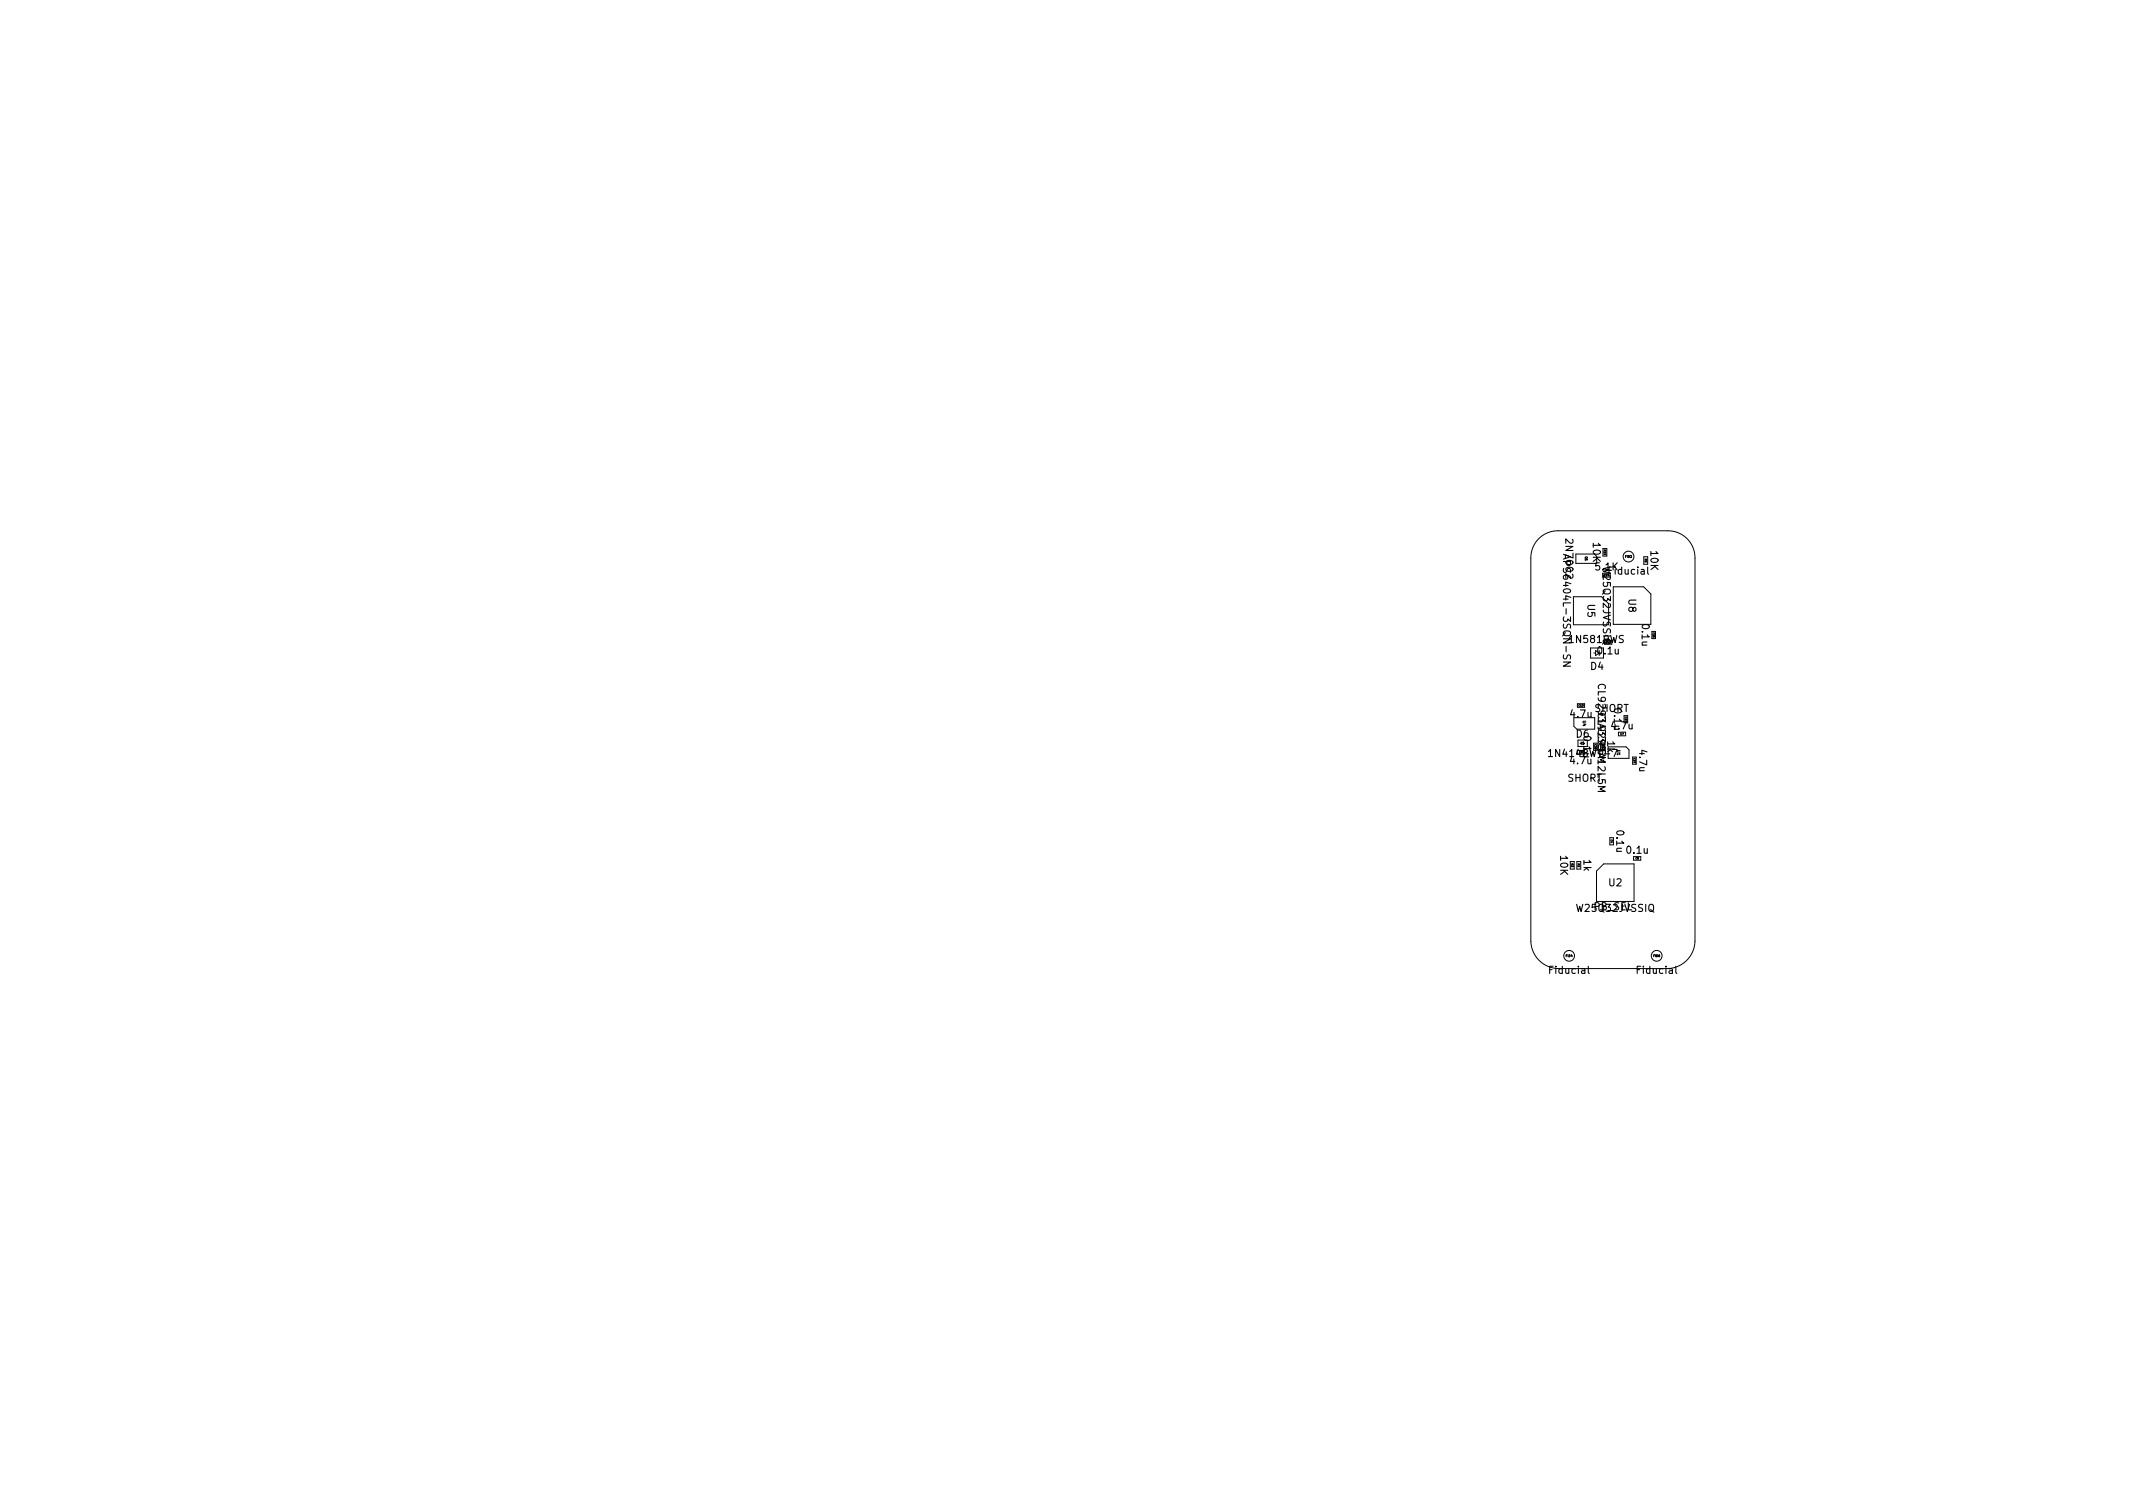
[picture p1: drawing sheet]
<svg xmlns="http://www.w3.org/2000/svg" width="297mm" height="210mm" viewBox="0 0 297 210" stroke-linecap="round" stroke-linejoin="round" font-family="sans-serif">
<defs><g id="words">
<g font-size="1.4">
<text x="218" y="75.4" transform="rotate(90 218 75.4)">2N7002</text>
<text x="221.8" y="75.6" transform="rotate(90 221.8 75.6)">10K</text>
<text x="229.9" y="76.8" transform="rotate(90 229.9 76.8)">10K</text>
<text x="217.7" y="78.3" transform="rotate(90 217.7 78.3)">APS6404L-3SQN-SN</text>
<text x="222.2" y="79.4">5.1K</text>
<text x="223.2" y="79.1" transform="rotate(90 223.2 79.1)">W25Q32JVSSIQ</text>
<text x="224.2" y="80">Fiducial</text>
<text x="226.8" y="83.4" transform="rotate(90 226.8 83.4)">U8</text>
<text x="218.7" y="89.5">1N5819WS</text>
<text x="221.1" y="84.2" transform="rotate(90 221.1 84.2)">U5</text>
<text x="228.6" y="87" transform="rotate(90 228.6 87)">0.1u</text>
<text x="221.5" y="93.3">D4</text>
<text x="222.5" y="95.6" transform="rotate(90 222.5 95.6)">CL9293A33L5M</text>
<text x="222.6" y="91.1">0.1u</text>
<text x="218.8" y="99.9">4.7u</text>
<text x="222" y="99.1">SHORT</text>
<text x="224.5" y="101.5">4.7u</text>
<text x="224.8" y="98.8" transform="rotate(90 224.8 98.8)">0.1u</text>
<text x="216.3" y="105.4">1N4148WT-7</text>
<text x="218.7" y="106.4">4.7u</text>
<text x="219.5" y="102.7">D6</text>
<text x="220.5" y="102.6" transform="rotate(90 220.5 102.6)">0.1u</text>
<text x="223.8" y="103.2" transform="rotate(90 223.8 103.2)">1k</text>
<text x="228.3" y="104.5" transform="rotate(90 228.3 104.5)">4.7u</text>
<text x="218.2" y="108.8">SHORT</text>
<text x="217.3" y="119.2" transform="rotate(90 217.3 119.2)">10K</text>
<text x="220.5" y="119.7" transform="rotate(90 220.5 119.7)">1k</text>
<text x="225.1" y="115.7" transform="rotate(90 225.1 115.7)">0.1u</text>
<text x="226.6" y="118.9">0.1u</text>
<text x="224.1" y="123.4">U2</text>
<text x="221.9" y="126.7">PB_SEL</text>
<text x="215.9" y="135.6">Fiducial</text>
<text x="228.1" y="135.6">Fiducial</text>
</g>
<g font-size=".6">
<text x="220.4" y="100.4" transform="rotate(90 220.4 100.4)">U4</text>
<text x="225.2" y="104.4" transform="rotate(90 225.2 104.4)">U1</text>
</g>
<g font-size=".4">
<text x="220.7" y="77.5" transform="rotate(90 220.7 77.5)">Q1</text>
<text x="223.4" y="76.6" transform="rotate(90 223.4 76.6)">R13</text>
<text x="226.3" y="77.6">FID2</text>
<text x="229.1" y="77.8" transform="rotate(90 229.1 77.8)">R8</text>
<text x="223.4" y="80.2">R15</text>
<text x="223" y="103.8" transform="rotate(90 223 103.8)">R6</text>
<text x="218.8" y="120.3" transform="rotate(90 218.8 120.3)">R3</text>
<text x="219.7" y="120.3" transform="rotate(90 219.7 120.3)">R2</text>
<text x="218.1" y="133.2">FID4</text>
<text x="230.3" y="133.2">FID6</text>
</g>
<g font-size=".3">
<text x="223.6" y="89.6">C42</text>
<text x="230.2" y="88.1" transform="rotate(90 230.2 88.1)">C26</text>
<text x="219.8" y="98.4">C13</text>
<text x="226.3" y="99.8" transform="rotate(90 226.3 99.8)">C27</text>
<text x="219.9" y="104.9">C9</text>
<text x="222" y="103.7" transform="rotate(90 222 103.7)">C36</text>
<text x="225.7" y="102.3">C7</text>
<text x="227.5" y="105.6" transform="rotate(90 227.5 105.6)">C37</text>
<text x="224.3" y="116.9" transform="rotate(90 224.3 116.9)">C4</text>
<text x="227.8" y="119.7">C8</text>
</g>
</g></defs>
<g fill="none" stroke="#000" stroke-width=".14">
<path d="M214.2 75a3.8 3.8 0 0 1 2.8-1.1h15.2a3.8 3.8 0 0 1 3.8 3.8v53.4a3.9 3.9 0 0 1-3.8 3.8h-15.2a3.9 3.9 0 0 1-3.8-3.8v-53.4a3.8 3.8 0 0 1 1-2.7zM219.5 77.1h2.5M219.5 78.4h2.9M223.2 76.4h.6v1h-.6M229.5 77.5h-.6v1.1M219.7 98.5v-.5h1v.5M221.5 90.2h1.8v1.4h-1.8zM222 90.9h.2M222.1 99.9h-2.9v1.2l.4 .4h2.5M223 83.1h-3.9v3.9h4.9v-2.9M224.7 81.7h4.2l1 1v4.2h-5.2zM226.7 99.6v1"/>
<path d="M230 87.9h.5v1h-.5M218.7 120h.5v1h-.5M219.7 103v.9M220.1 120h-.5v1h.5M221.9 103.5h.5M223.9 104h2.5l.4 .4v1.2h-2.9M224.7 116.6h-.5v1h.5M225.4 102v.5h1v-.5M227.5 119.3v.5h1v-.5M227.9 105.4h-.5v1h.5M222.3 121.3l1-1h4.3v5.2h-5.3z"/>
<circle cx="226.8" cy="77.5" r=".75"/>
<circle cx="218.5" cy="133.1" r=".75"/>
<circle cx="230.7" cy="133.1" r=".75"/>
</g>
<g fill="none" stroke="#000" stroke-width=".15">
<path d="M217.7 92.2h1l-1 .6h1M215.6 104.6l.3-.2v1M215.6 105.4h.6M222.5 109.5h1l-.7 .4 .7 .3h-1M222.5 105.8v.6M223.5 106.8v.4l-.2 .1-.8-.6v.6M224.5 104.4h.7l-.4 1M219.6 125.9l.2 1 .2-.7 .2 .7 .2-1M220.8 126l.3-.1 .2 .3-.6 .7h.6M227.8 126l-.4-.1-.1 .1v.3l.4 .2 .1 .2-.2 .2h-.4M228.8 126l-.4-.1-.2 .2 .1 .2 .4 .2v.3l-.1 .1h-.4M229.2 125.9v1"/>
<path d="M229.7 126.1l.1-.2a.34 .34 0 0 1 .5 .4v.3a.33 .33 0 0 1-.4 .3 .33 .33 0 0 1-.3-.3zM229.8 126.7l.5 .3"/>
</g>
<use href="#words"/>
</svg>
